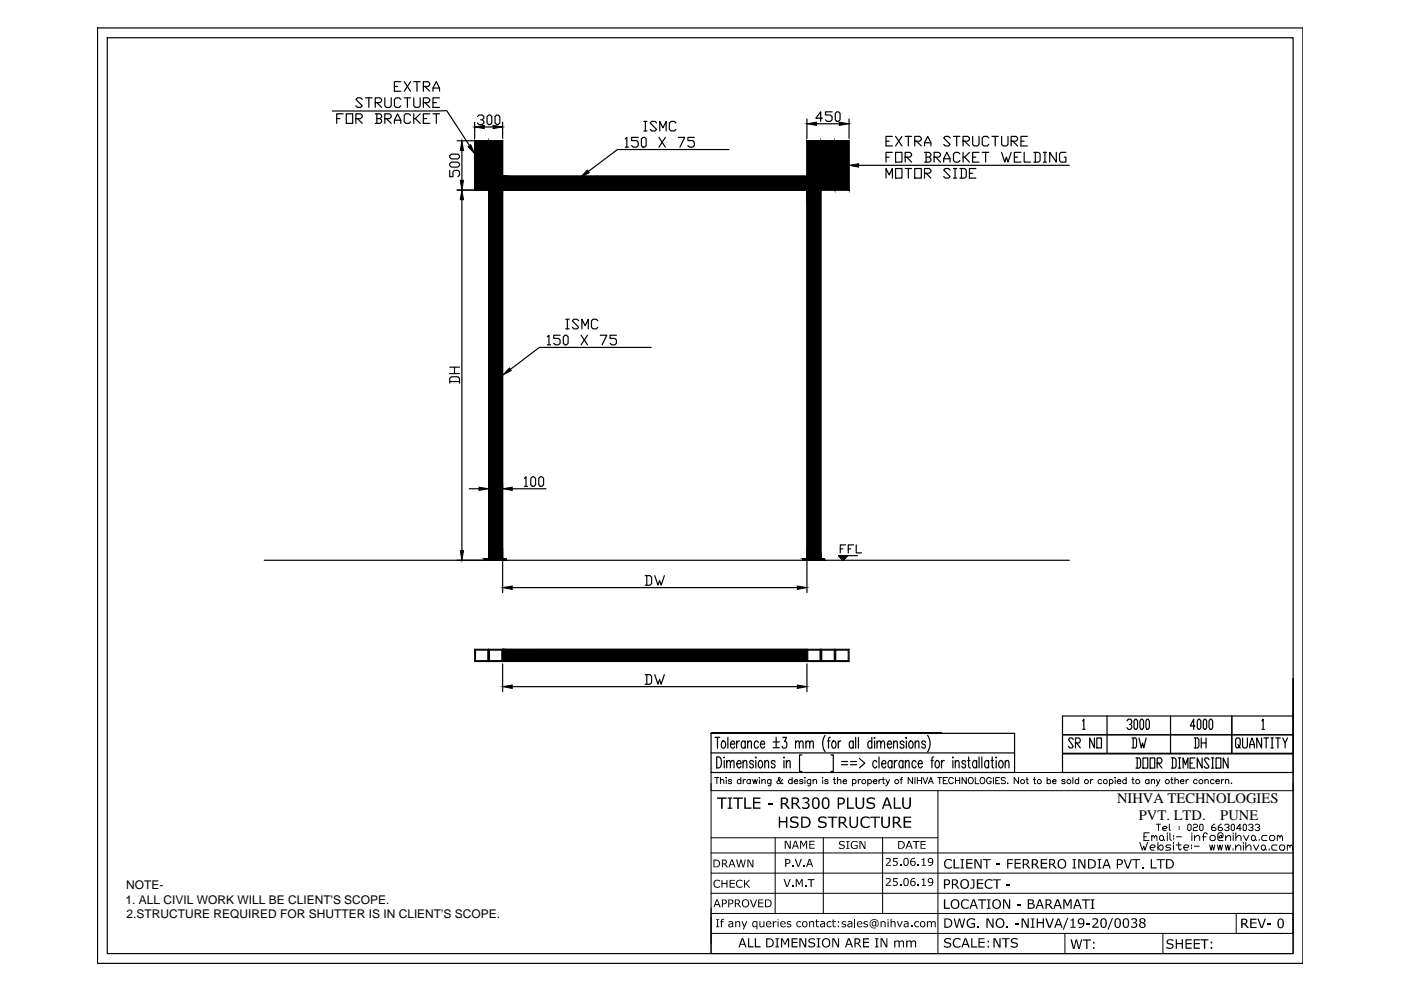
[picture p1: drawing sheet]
<svg xmlns="http://www.w3.org/2000/svg" width="297mm" height="210mm" viewBox="0 0 297 210" stroke-linecap="round" stroke-linejoin="round" font-family="sans-serif">
<defs><g id="words">
<g font-size="3.1">
<text x="236.8" y="170.3">NIHVA TECHNOLOGIES</text>
<text x="241.5" y="173.8">PVT. LTD.</text>
<text x="258.7" y="173.8">PUNE</text>
</g>
<g font-size="2.5">
<text x="26.6" y="191.6">1. ALL CIVIL WORK WILL BE CLIENT'S SCOPE.</text>
<text x="26.7" y="188.5">NOTE-</text>
<text x="26.8" y="194.7">2.STRUCTURE REQUIRED FOR SHUTTER IS IN CLIENT'S SCOPE.</text>
</g>
</g></defs>
<!-- layer: 0 -->
<g fill="#000" stroke="#000" stroke-width=".21">
<path d="M97.9 29.8l.4 2.1h-.7zM97.6 38.2h.7l-.4 2.1zM99.2 31.1l.6-.4 .8 1.9zM100.6 26.9l2.1-.3v.7zM104.5 26.6l2.1 .3-2.1 .4zM124.5 36.1l.4 .5-1.8 1zM171.1 26.2l2-.3v.7zM177.9 25.9l2.1 .3-2.1 .4zM180 35.1l2-.4v.7zM97.9 40.3l.4 2h-.7zM108 78l.4 .6-1.8 .9zM97.6 116.8h.7l-.4 2z"/>
<path d="M101.6 103.3l2 .3-2 .4zM106.6 103.6l2-.3v.7zM106.6 124.6l2-.4v.8zM169.1 124.2l2 .4-2 .4zM106.6 145.6l2-.4v.8zM169.1 145.2l2 .4-2 .4z"/>
<path d="M100.6 29.8v10.5h3zM100.6 29.8h3v10.5z"/>
<path d="M103.6 29.8v10.5h3zM103.6 29.8h3v10.5z"/>
<path d="M106.6 37.3v3h64.5zM106.6 37.3h64.5v3z"/>
<path d="M171.1 29.8v10.5h2.9zM171.1 29.8h2.9v10.5z"/>
<path d="M174 29.8v10.5h3zM174 29.8h3v10.5z"/>
<path d="M177 29.8v10.5h3zM177 29.8h3v10.5z"/>
<path d="M102.7 118.5v.3h.9zM102.7 118.5h.9v.3z"/>
<path d="M103.6 40.3v78.5h3zM103.6 40.3h3v78.5z"/>
<path d="M106.6 118.5v.3h.8zM106.6 118.5h.8v.3z"/>
<path d="M170.2 118.5v.3h.9zM170.2 118.5h.9v.3z"/>
<path d="M171.1 40.3v78.5h2.9zM171.1 40.3h2.9v78.5z"/>
<path d="M174 118.5v.3h.9zM174 118.5h.9v.3z"/>
<path d="M106.6 137.7v2.6h64.5zM106.6 137.7h64.5v2.6z"/>
</g>
<g fill="none" stroke="#000" stroke-width=".25">
<path d="M20.7 5.9h255.5v198.4h-255.5zM22.7 8h251.5v194.2h-251.5zM83.6 18.3h.7M85 17.3h-1.4v2h1.4M85.7 17.3l1.4 2M87.1 17.3l-1.4 2M87.7 17.3h1.4M88.4 17.3v2M89.8 18.3h1l.3-.3v-.3l-.3-.4h-1v2M90.1 18.3l1 1M91.8 19.3v-.6l.7-1.4 .7 1.4v.6M91.8 18.7h1.4"/>
<path d="M70.5 23.5h24.2l4.8 7.4M71.4 25.1h.7M72.7 24.1h-1.3v2.1M73.4 24.1h1.4v2.1h-1.4zM75.5 25.1h1l.3-.3v-.3l-.3-.4h-1v2.1M75.8 25.1l1 1.1M76.8 21.1l-.3-.4h-.7l-.3 .4 1.3 1.3-.3 .4h-.7l-.3-.4M77.5 20.7h1.4M78.2 20.7v2.1M79.6 21.8h1l.3-.4v-.3l-.3-.4h-1v2.1M79.6 24.1h1l.3 .4v.3l-.3 .3M79.9 25.1h.7l.3 .4v.3l-.3 .4h-1"/>
<path d="M79.9 21.8l1 1M79.9 24.1v2.1M81.6 20.7v1.7l.3 .4h.7l.3-.4v-1.7M81.6 25.1h1l.3-.3v-.3l-.3-.4h-1v2.1M81.9 25.1l1 1.1M83.6 26.2v-.7l.7-1.4 .7 1.4v.7M83.6 25.5h1.4M85 21.1l-.4-.4h-.6l-.4 .4v1.3l.4 .4h.6l.4-.4M85.7 20.7h1.4M86.4 20.7v2.1M87.1 24.5l-.4-.4h-.7l-.3 .4v1.3l.3 .4h.7l.4-.4M87.7 20.7v1.7l.4 .4h.6l.4-.4v-1.7"/>
<path d="M87.7 24.1v2.1M88.1 25.1l1 1.1M89.1 24.1l-1 1h-.4M89.8 21.8h1l.3-.4v-.3l-.3-.4h-1v2.1M89.8 25.1h.6M90.1 21.8l1 1M91.1 24.1h-1.3v2.1h1.3M91.8 21.8h.7M91.8 24.1h1.4M92.5 24.1v2.1M93.2 20.7h-1.4v2.1h1.4M95.3 36.1v1.4h.7v-1.1l.4-.3h.7l.3 .3v.7l-.3 .4"/>
<path d="M95.3 34.7l.4-.3h1.4l.3 .3v.4l-.3 .3h-1.4l-.4-.3zM95.7 32.7h1.4l.3 .3v.4l-.3 .3h-1.4l-.4-.3v-.4zM96.9 29.8h4.7M97.9 31.9v6.3M100.6 25.9v3.4M101.2 24.7l.4-.3h.6l.4 .3v.4l-.4 .3h-.3M102.2 25.4l.4 .3v.4l-.4 .3h-.6l-.4-.3M102.7 26.9h1.8M103.3 24.7l.3-.3h.3l.4 .3v1.4l-.4 .3h-.3l-.3-.3zM103.6 29.8h-3v10.5h3M105 24.7l.3-.3h.3l.4 .3v1.4l-.4 .3h-.3l-.3-.3zM106.6 25.9v3.4"/>
<path d="M106.6 37.3h64.5M132.6 29.5l.3-.4v2.1M132.6 31.2h.6M135.3 29.1h-1.4v.7h1.1l.3 .4v.7l-.3 .3h-.7l-.4-.3M136 29.5l.3-.4h.4l.3 .4v1.4l-.3 .3h-.4l-.3-.3zM136.5 25.7h.7M136.5 27.8h.7M136.8 25.7v2.1M139.2 26.1l-.3-.4h-.7l-.3 .4 1.3 1.3-.3 .4h-.7l-.3-.4M139.7 29.1l1.4 2.1M139.9 27.8v-2.1l.7 1.4 .6-1.4v2.1M141.1 29.1l-1.4 2.1"/>
<path d="M143.3 26.1l-.3-.4h-.7l-.4 .4v1.3l.4 .4h.7l.3-.4M143.8 29.1h1.4l-1 2.1M147.2 29.1h-1.3v.7h1l.3 .4v.7l-.3 .3h-.7l-.3-.3M154.6 31.7h-23.7l-6.2 4.7M171.1 25.2v4.1M173.1 26.2h4.8M174 29.8h6v10.5h-3M174.3 25.1h-1.3l1-1.4v2M176.4 23.7h-1.4v.7h1l.4 .3v.7l-.4 .3h-.6l-.4-.3M177 29.8v10.5h-3M177.1 24l.3-.3h.4l.3 .3v1.4l-.3 .3h-.4l-.3-.3zM180 25.2v4.1"/>
<path d="M182 35.1h44.7M187.8 37.8v-2.1l.7 1.4 .7-1.4v2.1M187.8 29.9h.7M187.8 33.3h.7M189.2 28.9h-1.4v2h1.4M189.2 32.3h-1.4v2.1M189.9 32.3h1.3v2.1h-1.3zM189.9 35.7h1.3v2.1h-1.3zM189.9 28.9l1.3 2M191.2 28.9l-1.3 2M191.9 33.3h1l.4-.3v-.4l-.4-.3h-1v2.1M191.9 28.9h1.4"/>
<path d="M191.9 35.7h1.4M192.2 33.3l1.1 1.1M192.6 28.9v2M192.6 35.7v2.1M193.9 29.9h1.1l.3-.3v-.3l-.3-.4h-1.1v2M193.9 35.7h1.4v2.1h-1.4zM194.3 29.9l1 1M196 30.9v-.6l.7-1.4 .7 1.4v.6M196 32.3h1l.4 .3v.4l-.4 .3M196 36.7h1l.4-.3v-.3l-.4-.4h-1v2.1M196 30.3h1.4M196.4 33.3h.6l.4 .4v.3l-.4 .4h-1"/>
<path d="M196.4 32.3v2.1M196.4 36.7l1 1.1M198 33.3h1.1l.3-.3v-.4l-.3-.3h-1.1v2.1M198.4 33.3l1 1.1M200.1 34.4v-.7l.7-1.4 .6 1.4v.7M200.1 33.7h1.3M201.4 29.3l-.3-.4h-.7l-.3 .4 1.3 1.3-.3 .3h-.7l-.3-.3M201.4 36.1l-.3-.4h-.7l-.3 .4 1.3 1.3-.3 .4h-.7l-.3-.4M202.2 28.9h1.3M202.2 35.7h.6M202.2 37.8h.6M202.5 35.7v2.1"/>
<path d="M202.8 28.9v2M203.5 32.6l-.3-.3h-.7l-.3 .3v1.4l.3 .4h.7l.3-.4M203.5 35.7h1l.4 .4v1.3l-.4 .4h-1M203.8 35.7v2.1M204.2 29.9h1l.3-.3v-.3l-.3-.4h-1v2M204.2 32.3v2.1M204.5 29.9l1 1M204.5 33.3l1 1.1M205.5 32.3l-1 1h-.3M205.5 36.7h.7M206.2 28.9v1.7l.4 .3h.6l.4-.3v-1.7M206.2 33.3h.7"/>
<path d="M206.9 35.7h-1.4v2.1h1.4M207.6 32.3h-1.4v2.1h1.4M208.3 32.3h1.3M209 32.3v2.1M209.6 29.3l-.3-.4h-.7l-.3 .4v1.3l.3 .3h.7l.3-.3M210.3 28.9h1.4M211 28.9v2M212.4 28.9v1.7l.3 .3h.7l.3-.3v-1.7M212.4 32.3l.6 2.1 .4-1.1 .3 1.1 .7-2.1M214.4 29.9h1l.3-.3v-.3l-.3-.4h-1v2M214.7 29.9l1 1M215.1 33.3h.6"/>
<path d="M216.5 32.3h-1.4v2.1h1.4M216.5 29.9h.6M217.1 32.3v2.1h1.4M217.8 28.9h-1.3v2h1.3M219.2 32.3h1l.3 .3v1.4l-.3 .4h-1M219.5 32.3v2.1M221.2 34.4h.7M221.2 32.3h.7M221.5 32.3v2.1M224 32.3v2.1l-1.4-2.1v2.1M226 32.3h-1l-.4 .3v1.4l.4 .4h1v-1.1h-.3M96.9 40.3h9.2"/>
<path d="M97.9 42.3v74.5M106.6 40.3h64.5zM171.1 40.3v-10.5h2.9v89M171.1 40.3v85.3M95.3 79.2h2.1M95.3 77.9h2.1M96.4 77.9v1.3M116 71.4l.4-.3v2M116 73.1h.7M118.8 71.1h-1.4v.7h1l.4 .3v.7l-.4 .3h-.7l-.3-.3M119.4 71.4l.4-.3h.3l.4 .3v1.4l-.4 .3h-.3l-.4-.3zM119.9 67.7h.8"/>
<path d="M119.9 69.7h.8M120.3 67.7v2M122.7 68l-.3-.3h-.7l-.4 .3 1.4 1.4-.3 .3h-.7l-.4-.3M123.2 71.1l1.4 2M123.4 69.7v-2l.7 1.3 .6-1.3v2M124.6 71.1l-1.4 2M126.8 68l-.4-.3h-.7l-.3 .3v1.4l.3 .3h.7l.4-.3M127.3 71.1h1.4l-1.1 2M130.7 71.1h-1.4v.7h1.1l.3 .3v.7l-.3 .3h-.7l-.4-.3M138.1 73.7h-23.7l-6.2 4.6M95.3 81.2v-1l.4-.3h1.4l.3 .3v1M95.3 80.9h2.1"/>
<path d="M56 118.8h170.7M96.9 118.8h9.2M99.5 103.6h2.1M102.7 118.5h4.7v.3h-4.7zM103.6 118.8v-89h3v95.8M103.6 102.6v.9M103.6 103.6h3M108.6 103.6h7.2M111.2 101.4l.3-.3v2M111.2 103.1h.7M112.5 101.4l.4-.3h.3l.4 .3v1.4l-.4 .3h-.3l-.4-.3zM114.2 101.4l.4-.3h.3l.3 .3v1.4l-.3 .3h-.3l-.4-.3z"/>
<path d="M170.2 118.5h4.7v.3h-4.7zM177.9 117.8h.1M177.9 117.9h.1M177.9 117.8l.1 .1M178.1 118l.1-.2-.1 .2M178.1 118.1l.1-.3v.3M178.1 117.8l-.1 .2M178.2 118.2l.1-.4-.1 .4M178.2 116.4h.5M178.3 117.8l-.1 .4M178.3 117.8l-.1 .4zM178.3 118.3l.2-.5-.1 .6"/>
<path d="M178.4 117.8l-.2 .4zM178.4 117.8l-.1 .5zM178.4 118.4l.2-.6-.2 .6M178.4 117.8l-.1 .5M178.6 117.8l-.1 .7 .2-.7-.2 .8 .3-.8-.2 .8M178.7 118.7l.3-.9-.3 .9M178.8 117.8l-.2 .8M178.8 118.7l.2-.9-.2 1M178.8 117.8l-.2 .8zM178.8 117.8l-.2 .9zM178.8 118.7l.3-.9-.2 .9M178.9 117.8l-.2 .9z"/>
<path d="M179 117.8l-.3 1M179 118.5l.2-.7-.2 .7M179 117.8l-.2 .9zM179.1 118.4l.1-.6-.2 .7M179.1 117.8l-.2 .8zM179.1 117.8l-.2 .8M179.1 118.3l.2-.5-.2 .6M179.2 118.3l.1-.5-.1 .5M179.2 118.2l.1-.4-.1 .4M179.3 118.2l.1-.4-.1 .4M179.3 115.5h-1.1v1.7M179.3 117.8l-.1 .5"/>
<path d="M179.4 118l.1-.2-.1 .3M179.4 117.8l-.1 .4M179.4 118l.1-.2-.1 .2M179.5 117.9v.1M179.8 116.4h.6M181 115.5h-1.2v1.7M181.5 115.5v1.7h1.2M181.8 117.8h-3.9l.8 1 .8-.9M100.6 137.7h79.4v2.6h-79.4zM100.8 137.8h2.6v2.3h-2.6zM103.6 137.7v2.6M103.8 137.8h2.6v2.3h-2.6z"/>
<path d="M106.6 137.7v2.6M108.6 124.6h60.5M136.8 122h1l.3 .4v1.3l-.3 .4h-1M137.1 122v2.1M138.8 122l.7 2.1 .3-1 .4 1 .7-2.1M171.1 137.7v2.6M171.3 137.8h2.6v2.3h-2.6zM174 137.7v2.6M174.2 137.8h2.7v2.3h-2.7zM177 137.7v2.6M177.2 137.8h2.6v2.3h-2.6zM106.6 140.8v5.8"/>
<path d="M108.6 145.6h60.5M136.8 143h1l.3 .4v1.3l-.3 .4h-1M137.1 143v2.1M138.8 143l.7 2.1 .3-1 .4 1 .7-2.1M150.8 155.5h48.9zM171.1 140.8v5.8M215.1 155.5v8.3M225.3 159.8h48.9v-16v16zM225.3 155.8h48.9M227.6 156.8l-.3-.3h-.5l-.3 .3 1.1 1.4-.3 .4h-.5l-.3-.4M228 157.5h.8l.2-.3v-.4l-.2-.3h-.8v2.1M228.3 157.5l.7 1.1"/>
<path d="M229.5 152.9l.3-.4v2.1M229.5 154.6h.6M232 156.5v2.1l-1-2.1v2.1M232.6 156.5h.9v2.1h-.9zM234.7 151.8v8M238.9 152.9l.3-.4h.5l.3 .4v.3l-.3 .4h-.2M239.7 153.6l.3 .3v.4l-.3 .3h-.5l-.3-.3M240 156.5h.8l.2 .3v1.4l-.2 .4h-.8M240.3 156.5v2.1M240.7 152.5h.2l.3 .4v1.4l-.3 .3h-.2l-.3-.3v-1.4zM241.5 156.5l.5 2.1 .2-1.1 .3 1.1 .5-2.1M241.9 152.5h.3l.3 .4v1.4l-.3 .3h-.3l-.2-.3v-1.4z"/>
<path d="M243.2 152.5h.2l.3 .4v1.4l-.3 .3h-.2l-.2-.3v-1.4zM248.2 151.8v8M253.2 156.5h.7l.3 .3v1.4l-.3 .4h-.7M253.3 153.9h-.9l.7-1.4v2.1M253.5 156.5v2.1M254.1 152.5h.3l.2 .4v1.4l-.2 .3h-.3l-.3-.3v-1.4zM254.7 156.5v2.1M254.7 157.5h1M255.4 152.5h.2l.2 .4v1.4l-.2 .3h-.2l-.3-.3v-1.4zM255.7 156.5v2.1M256.6 152.5h.3l.2 .4v1.4l-.2 .3h-.3l-.3-.3v-1.4zM261.2 151.8v8"/>
<path d="M262.5 157.9l.2 .3-.2 .4h-.3l-.2-.4v-1.4l.2-.3h.5l.2 .3v1.1l-.2 .3 .2 .4M263.5 156.5v1.7l.2 .4h.5l.3-.4v-1.7M265 158.6v-.7l.4-1.4 .6 1.4v.7M265 157.9h1M267.5 156.5v2.1l-1-2.1v2.1M267.6 152.9l.2-.4v2.1M267.6 154.6h.5M268 156.5h1M268.4 156.5v2.1M269.5 156.5h.5M269.5 158.6h.5M269.7 156.5v2.1"/>
<path d="M270.5 156.5h1M270.9 156.5v2.1M272 156.5l.5 1v1.1M273 156.5l-.5 1M274.2 151.8h-48.9v12h48.9v-4h-48.9h48.9M240.8 160.7h.8l.2 .4v1.4l-.2 .4h-.8M241.1 160.7v2.2M242.3 160.7h1v2.2h-1zM243.9 160.7h.9v2.2h-.9zM245.3 161.8h.8l.3-.4v-.3l-.3-.4h-.8v2.2M245.6 161.8l.8 1.1M248.3 160.7h.8l.3 .4v1.4l-.3 .4h-.8"/>
<path d="M248.6 160.7v2.2M249.8 160.7h.5M249.8 162.9h.5M250.1 160.7v2.2M250.8 162.9v-2.2l.5 1.4 .6-1.4v2.2M252.3 161.8h.5M253.3 160.7h-1v2.2h1M254.9 160.7v2.2l-1.1-2.2v2.2M256.3 161.1l-.2-.4h-.5l-.3 .4 1 1.4-.2 .4h-.5l-.3-.4M256.9 160.7h.5M256.9 162.9h.5M257.1 160.7v2.2"/>
<path d="M257.8 160.7h1v2.2h-1zM260.4 160.7v2.2l-1.1-2.2v2.2"/>
</g>
<!-- layer: 1 -->
<g fill="none" stroke="#000" stroke-width=".25">
<path d="M150.8 159.6h64.3M151.6 156.3h1M152.1 156.3v2.3M153.1 157.2l.4-.1 .3 .3 .1 .6-.4 .6h-.2l-.3-.3-.1-.5zM154.3 156.3v2.3M154.9 157.8h.9l-.1-.5-.2-.2a.78 .78 0 0 0-.6 .8 .78 .78 0 0 0 .6 .7l.3-.3M156.2 157.1v1.5M156.8 157.1l-.4 .1-.2 .6M158 157.4l-.3-.3a.8 .8 0 0 0-.5 .8 .8 .8 0 0 0 .5 .7l.3-.3M158 157.1v1.5M158.5 157.6l.4-.5 .4 .1v1.4M158.5 157.1v1.5"/>
<path d="M160.8 157.4l-.3-.3a.78 .78 0 0 0-.6 .8 .78 .78 0 0 0 .6 .7l.3-.3M161.2 157.8h.9l-.1-.5-.2-.2a.78 .78 0 0 0-.6 .8 .78 .78 0 0 0 .6 .7l.3-.3M163.9 157.3h1.3M163.9 158.5h1.3M164.6 156.3v2M166 156.3h.8l-.5 .9a.71 .71 0 0 1 .6 .8 .71 .71 0 0 1-.7 .6l-.2-.1-.2-.3M168.7 157.6l.4-.5 .3 .1 .1 1.4M168.7 157.1v1.5M169.5 157.6l.3-.5 .4 .1 .1 1.4M170.9 157.6l.3-.5 .4 .1 .1 1.4M170.9 157.1v1.5M171.7 157.6l.3-.5 .4 .1v1.4"/>
<path d="M174.9 155.9a3.2 3.2 0 0 0 0 3.5M175.4 157.1h.6M176 156.3l-.3 .2v.3v1.8M176.5 157.2l.4-.1 .3 .3 .1 .6-.4 .6h-.2l-.3-.3-.1-.5zM177.7 157.1v1.5M178.3 157.1a.58 .58 0 0 0-.6 .7M180.9 157.4l-.3-.3a.8 .8 0 0 0-.5 .8 .8 .8 0 0 0 .5 .7l.3-.3M180.9 157.1v1.5M181.4 156.3v2.3M182 156.3v2.3M184.8 157.4l-.3-.3a.8 .8 0 0 0-.5 .8 .8 .8 0 0 0 .5 .7l.3-.3M184.8 156.3v2.3"/>
<path d="M185.4 156.3v.2zM185.4 157.1v1.5M185.9 157.6l.4-.5 .4 .1v1.4M185.9 157.1v1.5M186.7 157.6l.4-.5 .4 .1 .1 1.4M188.1 157.8h.9l-.1-.5-.2-.2-.3 .1-.3 .8 .4 .6h.2l.3-.3M189.5 157.6l.3-.5 .4 .1 .1 1.4M189.5 157.1v1.5M191.7 157.4l-.3-.3-.5 .1v.4l.5 .3a.4 .4 0 0 1 .2 .5 .4 .4 0 0 1-.5 .2l-.2-.1v-.2M192.2 156.3v.2zM192.2 157.1v1.5M192.9 157.2l.1-.1a.78 .78 0 0 1 .6 .8 .78 .78 0 0 1-.6 .7 1.02 1.02 0 0 1-.1-1.4z"/>
<path d="M194 157.6l.4-.5 .4 .1v1.4M194 157.1v1.5M196.2 157.4l-.3-.3-.4 .1v.4l.5 .3a.42 .42 0 0 1 .1 .7 .42 .42 0 0 1-.7-.3M196.7 155.9a3 3 0 0 1 0 3.5M215.1 155.5h-64.3v8.3h64.3M151.9 160.5h.6a1.54 1.54 0 0 1 0 2.3h-.6zM153.6 160.5v.2zM153.6 161.2v1.6M154.1 161.7l.3-.5 .4 .2 .1 1.4M154.1 161.2v1.6M154.9 161.7l.3-.5 .4 .2v1.4M156.2 161.9h.9l-.1-.4-.2-.3a.81 .81 0 0 0-.6 .8 .81 .81 0 0 0 .6 .8l.3-.3"/>
<path d="M157.5 161.7l.4-.5 .4 .2v1.4M157.5 161.2v1.6M159.7 161.6l-.3-.4-.4 .2v.4l.5 .2a.42 .42 0 0 1 .1 .7 .42 .42 0 0 1-.7-.2M160.2 160.5v.2zM160.2 161.2v1.6M161 161.4l.1-.2a.83 .83 0 0 1 .6 .8 .83 .83 0 0 1-.6 .8l-.3-.7zM162.2 161.7l.3-.5 .4 .2 .1 1.4M162.2 161.2v1.6M164.3 161.6l-.2-.4-.5 .2v.4l.5 .2a.42 .42 0 0 1 .1 .7 .42 .42 0 0 1-.7-.2M166.2 160.5v.2zM166.2 161.2v1.6M166.7 161.7l.4-.5 .4 .2v1.4"/>
<path d="M166.7 161.2v1.6M170 160.1h-.5v3.5h.5M176.2 160.1h.5v3.5h-.5M178.4 161.5h1.3M178.4 162.1h1.3M180.3 161.5h1.3M180.3 162.1h1.3M182.2 160.8l1.2 1-1.2 1M185.9 161.6l-.3-.4a.81 .81 0 0 0-.6 .6 .81 .81 0 0 0 .3 .9l.3 .1 .3-.3M186.4 160.5v2.3M187 161.9h.8v-.2a.44 .44 0 0 0-.5-.5 .91 .91 0 0 0 .2 1.6l.3-.3M189.1 161.6l-.3-.4a.83 .83 0 0 0-.5 .8 .83 .83 0 0 0 .5 .8l.3-.3"/>
<path d="M189.1 161.2v1.6M189.6 161.2v1.6M190.2 161.2l-.4 .2-.2 .5M191.4 161.6l-.3-.4a.83 .83 0 0 0-.5 .8 .83 .83 0 0 0 .5 .8l.3-.3M191.4 161.2v1.6M192 161.7l.3-.5 .4 .2 .1 1.4M192 161.2v1.6M194.2 161.6l-.3-.4a.81 .81 0 0 0-.6 .8 .81 .81 0 0 0 .6 .8l.3-.3M194.7 161.9h.9l-.1-.4-.2-.3a.81 .81 0 0 0-.6 .8 .81 .81 0 0 0 .6 .8l.3-.3M197.4 161.2h.5M198 160.5l-.3 .1-.1 .4v1.8M198.5 161.4l.1-.2a.81 .81 0 0 1 .6 .8 .81 .81 0 0 1-.6 .8l-.3-.3v-.4v-.5z"/>
<path d="M199.6 161.2v1.6M200.2 161.2l-.4 .2-.2 .5M202 160.5v.2zM202 161.2v1.6M202.5 161.7l.4-.5 .4 .2v1.4M202.5 161.2v1.6M204.7 161.6l-.3-.4-.4 .2v.4l.5 .2a.42 .42 0 0 1 .1 .7 .42 .42 0 0 1-.7-.2M205.2 161.2h.5M205.4 160.5v1.8l.1 .4 .3 .1M207.1 161.6l-.3-.4a.81 .81 0 0 0-.6 .8 .81 .81 0 0 0 .6 .8l.3-.3M207.1 161.2v1.6M207.6 160.5v2.3"/>
<path d="M208.2 160.5v2.3M209.6 161.6l-.3-.4a.83 .83 0 0 0-.5 .8 .83 .83 0 0 0 .5 .8l.3-.3M209.6 161.2v1.6M210.1 161.2h.5M210.4 160.5v2.2l.3 .1M211.2 160.5v.2zM211.2 161.2v1.6M211.9 161.4l.2-.2a.81 .81 0 0 1 .6 .8 .81 .81 0 0 1-.6 .8l-.4-.7zM213.1 161.7l.4-.5 .3 .2 .1 1.4M213.1 161.2v1.6"/>
</g>
<!-- layer: 0 -->
<g fill="none" stroke="#000" stroke-width=".21">
<path d="M150.8 163.8h123.4v3.8h-123.4zM150.8 166.1v36.1h123.4v-36.1M150.8 177.6h48.1M151.5 164.8h.9M152 164.8v1.4M152.8 165.5l.3-.2 .3 .1 .1 .8M152.8 164.8v1.4M153.9 164.9h.1zM154 165.4v.8M155.1 165.5a.4 .4 0 0 0-.3-.2 .4 .4 0 0 0-.4 .2l.7 .4-.2 .3-.5-.2M157.1 165.5a.43 .43 0 0 0-.7-.1 .43 .43 0 0 0 0 .7 .43 .43 0 0 0 .7-.1M157.1 164.8v1.4"/>
<path d="M157.6 165.3v.9M158.1 165.3l-.4 .1-.1 .3M159.1 165.5a.43 .43 0 0 0-.6-.1 .43 .43 0 0 0 0 .7 .43 .43 0 0 0 .6-.1M159.1 165.3v.9M159.6 165.3l.2 .9 .3-.9 .2 .9 .3-.9M161 164.8v.2zM161 165.4v.8M161.5 165.5l.4-.2 .3 .1v.8M161.5 165.3v.9M163.5 165.3l-.1 1.2-.2 .1-.3-.1M163.5 165.5a.43 .43 0 0 0-.7-.1 .43 .43 0 0 0 0 .7 .43 .43 0 0 0 .7-.1M164.4 177.6v16.1"/>
<path d="M166 165.4l-.2-.1a.85 .85 0 0 1-1 .8l-.1-.3 .7-.7-.2-.3-.2 .2 .1 .4 .6 .7 .2 .1 .1-.2M168 165.5a.45 .45 0 0 0-.7-.1 .45 .45 0 0 0 0 .7 .45 .45 0 0 0 .7-.1M168 164.8v1.4M168.4 165.7h.7a.41 .41 0 0 0-.6-.4 .41 .41 0 0 0 0 .7l.2 .2 .4-.2M170.2 165.5a.4 .4 0 0 0-.3-.2 .4 .4 0 0 0-.4 .2l.7 .4-.2 .3-.5-.2M170.6 164.9h.1zM170.7 165.4v.8M171.9 165.3l-.1 1.2-.2 .1-.3-.1M171.9 165.5a.43 .43 0 0 0-.6-.1 .43 .43 0 0 0 0 .7 .43 .43 0 0 0 .6-.1M172.4 165.5l.3-.2 .3 .1 .1 .8M172.4 165.3v.9M174.3 164.9h.2z"/>
<path d="M174.4 165.4v.8M174.6 177.6v16.1M175.6 165.5a.4 .4 0 0 0-.4-.2 .4 .4 0 0 0-.3 .2l.7 .4-.3 .3-.4-.2M176.7 165.3h.4M176.9 164.8v1.3l.3 .1M177.6 165.5l.3-.2 .3 .1 .1 .8M177.6 164.8v1.4M178.7 165.7h.8a.42 .42 0 0 0-.6-.4 .42 .42 0 0 0-.1 .7l.2 .2 .5-.2M180.7 165.5a.43 .43 0 0 1 .7-.1 .43 .43 0 0 1 0 .7 .43 .43 0 0 1-.7-.1M180.7 165.3v1.3M182 165.3v.9M182.5 165.3l-.4 .1-.1 .3"/>
<path d="M184 165.5a.43 .43 0 0 1 .6-.1 .43 .43 0 0 1 0 .7 .43 .43 0 0 1-.6-.1M184 165.3v1.3M185.1 165.7h.8a.41 .41 0 0 0-.6-.4 .41 .41 0 0 0-.1 .7l.3 .2 .4-.2M186.4 165.3v.9M186.9 165.3l-.4 .1-.1 .3M187.1 165.3h.4M187.1 177.6v16.1M187.3 164.8v1.1v.2l.3 .1M187.8 165.3l.4 .9 .4-.9M188.2 166.2l-.4 .4M190.9 165.3h.4M191.4 164.8l-.3 .1v1.3"/>
<path d="M193.5 164.8v1.4l-1-1.4v1.4M194 164.8v1.4M194.5 164.8v1.4M194.5 165.5h.9M195.4 164.8v1.4M195.7 164.8l.5 1.4 .5-1.4M196.8 166.2l.6-1.4 .5 1.4M197 165.7h.7M198.8 164.8h.9M198.9 167.6v34.6M199.2 164.8v1.4M200 165.5h.5"/>
<path d="M200.8 164.8h-.8v1.4h.8M202.1 165.1a.58 .58 0 0 0-.9-.1 .58 .58 0 0 0 0 .9l.3 .3 .4-.1 .2-.2M202.6 165.5h.9M202.6 164.8v1.4M203.5 164.8v1.4M204.9 164.8v1.4l-.9-1.4v1.4M205.5 164.9a.62 .62 0 0 1 .9 .6 .62 .62 0 0 1-1 .5l-.1-.6zM206.8 164.8v1.4h.7M208 164.9a.63 .63 0 0 1 .8 .6 .63 .63 0 0 1-.8 .6l-.2-.4zM210.2 165.1a.58 .58 0 0 0-.9-.1 .58 .58 0 0 0 0 .9 .46 .46 0 0 0 .5 .3 .46 .46 0 0 0 .4-.5h-.4M210.6 164.8v1.4M211.1 165.5h.5"/>
<path d="M211.9 164.8h-.8v1.4h.8M213.2 165l-.4-.2-.5 .2 .1 .4 .8 .4-.2 .3-.4 .1-.3-.2M213.7 166v.2zM216 164.8v1.4l-1-1.4v1.4M217.5 165.3h.5M217.7 164.8l.1 1.3 .2 .1M219.1 165.3h.5M219.3 164.8v1.3l.3 .1M222 165.5a.43 .43 0 0 1 .6-.1 .43 .43 0 0 1 0 .7 .43 .43 0 0 1-.6-.1M222 164.8v1.4M223.2 165.7h.7a.41 .41 0 0 0-.6-.4 .41 .41 0 0 0-.1 .7l.3 .2 .4-.2M225.8 165.5a.4 .4 0 0 0-.3-.2 .4 .4 0 0 0-.4 .2l.7 .4-.2 .3-.5-.2"/>
<path d="M227.5 164.8v1.4M228.7 165.5a.43 .43 0 0 0-.6-.1 .43 .43 0 0 0 0 .7 .43 .43 0 0 0 .6-.1M228.7 164.8v1.4M231.2 165.3v.9M231.7 165.3l-.3 .1-.2 .3M233.6 165.5a.43 .43 0 0 0-.7-.1 .43 .43 0 0 0 0 .7 .43 .43 0 0 0 .7-.1M235.2 165.5a.43 .43 0 0 1 .6-.1 .43 .43 0 0 1 0 .7 .43 .43 0 0 1-.6-.1M235.2 165.3v1.3M236.4 164.9h.1zM236.4 165.4v.8M236.9 165.7h.7a.41 .41 0 0 0-.6-.4 .41 .41 0 0 0 0 .7l.2 .2 .4-.2M238.8 165.5a.43 .43 0 0 0-.7-.1 .43 .43 0 0 0 0 .7 .43 .43 0 0 0 .7-.1"/>
<path d="M238.8 164.8v1.4M240 165.3h.4M240.2 164.8v1.3l.3 .1M241.7 178.6l.5 1.7 .3-.9 .3 .9 .5-1.7M242.5 177.4h.6M243.6 165.5a.43 .43 0 0 0-.6-.1 .43 .43 0 0 0 0 .7 .43 .43 0 0 0 .6-.1M243.6 165.3v.9M243.6 176.6h-1.1v1.6h1.1M243.9 179.7h.8l.3-.3-.3-.2h-.5l-.3 .2v.6l.3 .3h.5M244.1 165.5l.3-.2 .3 .1 .1 .8M244.1 165.3v.9M244.2 177.4l.3-.3 .2 .3v.3"/>
<path d="M244.2 177.1v1.1M244.7 177.4l.3-.3 .3 .3v.8M245.2 165.3l.3 .9 .4-.9M245.2 174.8h.9M245.5 179.7l.6-.5h.2l.3 .2v.6l-.3 .3h-.2zM245.5 178.6v1.7M245.5 166.2l-.4 .4M245.6 174.8v1.3M245.8 177.4l.3-.3h.3l.3 .3v.6l-.3 .2h-.3l-.3-.2zM246.5 175.7h.7l.3-.3-.3-.2h-.4l-.3 .2v.5l.3 .2h.4M246.7 178l.2 .2M247.5 176.6v.3"/>
<path d="M247.5 177.1v1.1M247.9 174.8v1.1l.2 .2M248 176.6v1.4l.3 .2M248.2 165.3h.5M248.3 179.2h-.9l-.2 .2 .2 .3h.6l.3 .3-.3 .3h-.8M248.4 164.8l.1 1.3 .2 .1M248.8 178.6v.3M248.8 179.2v1.1M248.8 177.1v.3M248.8 177.7v.3M249.1 165.5l.3-.2 .3 .1 .1 .8M249.1 164.8v1.4"/>
<path d="M249.4 179.2h1.1M249.4 177.4h1.1M249.9 178.6v1.4l.3 .3 .3-.3M250 175.2v.2M250 175.7v.2M250.2 165.7h.8a.41 .41 0 0 0-.6-.4 .41 .41 0 0 0-.1 .7l.3 .2 .4-.2M251 179.7h.8l.3-.3-.3-.2h-.5l-.3 .2v.6l.3 .3h.5M251.5 165.3v.9M251.8 175l.3-.2 .4 .2v.9l-.2 .2-.5-.2zM252 165.3l-.3 .1-.2 .3M252.6 179.2v.2M252.6 179.7v.3"/>
<path d="M252.7 176.6v.3M252.7 177.1v1.1M253 175l.2-.2h.5l.2 .2-.2 .4h-.5l-.2 .3v.4h.9M253.2 179.4h1.1M253.3 177.7l.5-.6h.3l.3 .3v.8M253.3 177.1v1.1M253.8 165.5a.43 .43 0 0 0-.6-.1 .43 .43 0 0 0 0 .7 .43 .43 0 0 0 .6-.1M254.4 175l.2-.2 .5 .2v.9l-.3 .2-.4-.2zM254.9 177.4h.8M255.5 165.5l.3-.2 .3 .1 .1 .8M255.5 165.3v.9M256 176.9l-.3-.3h-.2l-.3 .3v1.3"/>
<path d="M256.5 179.2l.3 1.1 .2-1.1 .3 1.1 .3-1.1M256.8 177.1h.6l.3 .3v.6l-.3 .2h-.6l-.2-.2v-.6zM257.4 165.5a.43 .43 0 0 0-.6-.1 .43 .43 0 0 0 0 .7 .43 .43 0 0 0 .6-.1M257.6 174.8h-.2l-.5 .4v.7l.2 .2h.5l.2-.2-.2-.5h-.7M257.8 165.7h.7a.42 .42 0 0 0-.6-.4 .42 .42 0 0 0-.1 .7l.3 .2 .4-.2M258.1 179.2l.3 1.1 .3-1.1 .2 1.1 .3-1.1M259 174.8h-.2l-.5 .4v.7l.2 .2h.5l.2-.2-.2-.5h-.7M259 165.3v.9M259 177.4l-.2 .3h-.3v-.3l.3-.3h.2v.6l.3-.3v-.5l-.3-.3h-.5l-.3 .3v1.1l.3 .2h.8M259.5 165.3l-.3 .1-.2 .3M259.6 175l.3-.2h.5l.2 .4-.5 .2M259.8 179.2l.2 1.1 .3-1.1 .3 1.1 .3-1.1"/>
<path d="M259.8 165.5l.3-.2 .3 .1 .1 .8M259.8 165.3v.9M259.9 177.7l.5-.6h.3l.2 .3v.8M259.9 177.1v1.1M260.4 175.4l.2 .3-.2 .4h-.5l-.3-.2M261 175l.3-.2 .4 .2v.9l-.2 .2-.5-.2zM261.1 166v.2zM261.4 180v.3M261.5 176.6v.3M261.5 177.1v1.1M262 179.7l.5-.5h.3l.3 .2v.9M262 179.2v1.1"/>
<path d="M262 177.7l.6-.6h.3l.2 .3v.8M262 176.6v1.6M263.1 175.7h-.9l.7-.9v1.3M263.6 175l.2-.2 .5 .2v.9l-.3 .2-.4-.2zM263.6 178.6v.3M263.6 179.2v1.1M263.7 177.1l.5 1.1 .6-1.1M264.1 179.7l.6-.5h.3l.2 .2v.9M264.1 178.6v1.7M264.7 175l.3-.2h.4l.3 .2v.2l-.5 .2M265.4 175.4l.3 .3v.2l-.3 .2h-.4l-.3-.2M265.6 177.1h.3l.3 .3v.6l-.3 .2h-.3l-.3-.2v-.6z"/>
<path d="M265.8 179.2l.5 1.1 .6-1.1M266.1 175l.2-.2h.5l.3 .2v.2l-.5 .2M266.2 178l.2 .2M266.8 175.4l.3 .3v.2l-.3 .2h-.5l-.2-.2M267 178v.2M267.4 179.4l.3-.2h.3l.3 .2v.6l-.3 .3h-.3l-.3-.3zM268.3 180l.2 .3M268.6 177.1h-.8l-.3 .3v.6l.3 .2h.8M269.1 180v.3M269.4 177.1h.6l.3 .3v.6l-.3 .2h-.6l-.2-.2v-.6zM270.7 179.2h-.8l-.3 .2v.6l.3 .3h.8M270.8 177.4l.3-.3 .3 .3v.3"/>
<path d="M270.8 177.1v1.1M271.3 179.4l.2-.2h.6l.3 .2v.6l-.3 .3h-.6l-.2-.3zM271.4 177.4l.2-.3 .3 .3v.8M272.9 179.4l.3-.2 .3 .2v.3M272.9 179.2v1.1M273.5 179.4l.2-.2 .3 .2v.9M150.8 193.7h123.4M150.8 189.4h123.4M150.8 185.1h123.4M150.8 180.8h123.4M150.8 197.9h123.4M225.8 197.9v4.3"/>
<path d="M246.6 197.9v4.3M262.1 193.7h12.1v4.2h-12.1z"/>
<circle cx="183.1" cy="165.7" r=".45"/>
<circle cx="190.1" cy="165.7" r=".44"/>
<circle cx="216.8" cy="165.7" r=".44"/>
<circle cx="220.3" cy="165.7" r=".45"/>
<circle cx="226.6" cy="165.7" r=".44"/>
<circle cx="230.3" cy="165.7" r=".44"/>
<circle cx="234.4" cy="165.7" r=".45"/>
<circle cx="241.2" cy="165.7" r=".45"/>
<circle cx="247.5" cy="165.7" r=".44"/>
<circle cx="254.6" cy="165.7" r=".44"/>
</g>
<g fill="#000">
<path d="M152 169.1h2.1v.3h-.9v2.1h-.3v-2.1h-.9zM154.3 169.1h1v.2h-.4v1.9h.4v.3h-1v-.3h.3v-1.9h-.3zM155.5 169.1h2v.3h-.9v2.1h-.3v-2.1h-.8zM157.8 169.1h.3v2.1h1.2v.3h-1.5zM159.7 169.1h1.5v.3h-1.3v.6h1.3v.3h-1.3v.9h1.3v.3h-1.5zM162.8 170.3h1v.3h-1zM165.1 173.1h.3v1h1.2v-1h.3v2.4h-.3v-1.1h-1.2v1.1h-.3zM166.4 178.3h.3l.7 1.3v-1.3h.3v1.7h-.3l-.8-1.6v1.6h-.2zM167.6 173.4l.5-.3 1.1 .1v.5l-.6-.3h-.5l-.3 .3 .2 .3 1 .3 .3 .2v.4l-.1 .4-.5 .3-1.2-.2v-.4l.7 .3 .7-.2a.42 .42 0 0 0 0-.5 .42 .42 0 0 0-.5-.1l-.8-.4-.1-.4zM169.6 178.3h.3l.5 .9 .4-.9h.3v1.7h-.2v-1.5l-.5 1h-.1l-.4-1v1.5h-.3zM170.2 169.2l.9-.2 .4 .3v.6l-.4 .3 .4 .2 .2 .5-.1 .3-.6 .3-.9-.1v-.3l.7 .2 .5-.2v-.6l-.7-.2v-.2h.3a.41 .41 0 0 0 .3-.6 .41 .41 0 0 0-.6-.2l-.4 .2zM171.6 178.3h1.1v.2h-.9v.4h.9v.2h-.9v.6h.9v.3h-1.1z"/>
<path d="M173.5 173.5l.4-.4h.9l.4 .2v.4l-.5-.3h-.6a.41 .41 0 0 0-.3 .5 .41 .41 0 0 0 .6 .3l.8 .3v.7l-.6 .4-1.1-.2v-.4l.6 .3h.5a.41 .41 0 0 0 .3-.6 .41 .41 0 0 0-.6-.2l-.7-.3-.1-.3zM175.5 173.1h2v.3h-.8v2.1h-.4v-2.1h-.8zM177.9 178.6l.3-.3h.6l.3 .1v.3l-.7-.2a.3 .3 0 0 0-.3 .3 .3 .3 0 0 0 .5 .2l.4 .2 .1 .5-.4 .3-.8-.1v-.3l.4 .2 .4-.1a.27 .27 0 0 0 .2-.3 .27 .27 0 0 0-.4-.1l-.6-.3zM179.6 169.1h.3v2.1h1.2v.3h-1.5zM180.6 178.5l.3-.2 .9 .1v.3l-.8-.2-.4 .4v.5l.5 .4 .5-.1v-.4h-.4v-.1h.6v.7l-.9 .1-.4-.3-.1-.7zM180.1 173.1h.3v1.7l.1 .2 .3 .3 .7-.2 .1-2h.3v1.8l-.3 .5-.9 .2-.5-.4zM181.4 169.1h.3l.1 1.9 .4 .3 .4-.1 .3-.3v-1.8h.3v1.6l-.3 .7-.9 .1-.5-.3-.1-.4zM182.7 173.4l.6-.3 1.1 .2v.4l-.7-.3h-.6l-.2 .3-.2 .5 .1 .5 .3 .5 .7 .1 .6-.3v.4l-1.2 .2-.6-.5-.2-.9zM183.8 169.4l.7-.4 1 .2v.4l-.6-.3h-.5l-.3 .2a.54 .54 0 0 0 .2 .6 .54 .54 0 0 0 .6 0l.4 .2 .3 .3-.2 .7-.6 .2-1.1-.2v-.4l.6 .3h.6l.3-.2a.59 .59 0 0 0-.8-.6l-.6-.3zM184.5 173.1h2.1v.3h-.9v2.1h-.3v-2.1h-.9zM186.8 173.1h.4v1.8l.4 .4h.4l.3-.3 .1-1.9h.3v1.7l-.3 .6-.7 .2-.7-.3-.2-.5zM189.5 169.1h.3v2.1h1.2v.3h-1.5z"/>
<path d="M191.3 169.1h.3v1.7l.3 .4 .2 .1 .5-.1 .2-.2v-1.9h.3v1.7l-.3 .6-.8 .1-.6-.4zM191.6 173.1h1.6v.3h-1.3v.7h1.3v.3h-1.3v.9h1.3v.2h-1.6zM193.5 178.3h1.5v.2h-.6v1.5h-.3v-1.5h-.6zM195.2 178.3h1.1v.2h-.9v.5h.9v.2h-.9v.6h.9v.2h-1.1zM151.8 194.9h.7v.2h-.3v1.3h.3v.2h-.7v-.2h.2v-1.3h-.2zM151.4 186.8l.5-.3 .8 .1v.3l-.5-.2-.5 .1-.2 .5 .1 .5 .2 .2h.5l.4-.2-.1 .3-.7 .2-.5-.3-.1-.4zM153 194.9l.5-.1v.2a.27 .27 0 0 0-.4 0 .27 .27 0 0 0-.1 .3h.4v.2h-.3v1.1h-.3v-1.1l-.1-.2h.1zM153 186.6h.2v.6h.8v-.6h.2v1.6h-.2v-.8h-.8v.8h-.2zM154.7 186.6h1.1v.1h-.9v.5h.9v.2h-.9v.6h.9v.2h-1.1zM155.9 195.3l.2 .2 .5-.2 .3 .1v1.2h-.2v-.7a.34 .34 0 0 0-.2-.4 .34 .34 0 0 0-.4 .2v.9h-.2zM156.2 186.8l.4-.3 .8 .1v.3l-.3-.2h-.5l-.3 .5 .1 .7 .6 .1 .4-.2v.3l-.7 .2-.5-.3-.1-.3zM156.1 182.2h.2l.3 1.4 .4-1.4h.2l.4 1.4 .3-1.4h.2l-.4 1.7h-.2l-.4-1.4-.3 1.4h-.3z"/>
<path d="M157.2 195.3h.3l.3 1 .4-1h.3l-.8 1.8h-.2l.2-.6zM157.7 186.6h.3v.8l.8-.8h.2l-.7 .7 .8 .9h-.3l-.7-.7-.1 .2v.5h-.3zM158.5 182.2h.3l.7 1.4v-1.4h.2v1.7h-.3l-.7-1.5v1.5h-.2zM159 190.7h.2l.5 1.5 .6-1.5h.2l-.6 1.7h-.3zM160.8 190.7h1.1v.2h-.9v.4h.9v.3h-.9v.6h.9v.2h-1.1zM161 195.3h.2v.7a.34 .34 0 0 0 .2 .4 .34 .34 0 0 0 .5-.1v-1h.2v1.3l-.3-.1-.3 .1h-.3l-.2-.2zM163.8 195.3h.3v.2l.5-.2v.2l-.5 .2v.9h-.3zM166.1 186.4h.3l.5 1.5 .5-1.5h.3l-.7 1.6h-.3zM166.8 195.5l.6-.2 .3 .1v.2l-.3-.1a.25 .25 0 0 0-.3 0 .25 .25 0 0 0 0 .3 .25 .25 0 0 0 .3 .1h.1a.44 .44 0 0 1 .1 .7 .44 .44 0 0 1-.6 0l-.2-.1v-.2l.3 .1a.24 .24 0 0 0 .4 .1 .24 .24 0 0 0-.1-.4l-.3-.1a.32 .32 0 0 1-.3-.2 .32 .32 0 0 1 0-.3zM168 183.5h.2v.3h-.2zM168 187.7h.2v.3h-.2zM168.9 195.5l.4-.2 .6 .1v.2l-.6-.1-.2 .2v.6l.2 .1 .6-.1-.1 .3h-.4l-.5-.2z"/>
<path d="M168.5 182.1h.3l.5 1.5 .5-1.5h.2l-.6 1.7h-.3zM168.7 186.4h.3l.5 .9 .4-.9h.3v1.6h-.2v-1.4l-.5 1h-.1l-.5-1v1.4h-.2zM170.3 183.5h.3v.3h-.3zM170.7 187.7h.3v.3h-.3zM171.5 195.3l.3 .2 .5-.2 .2 .1 .1 1.2h-.2v-.9l-.1-.2-.5 .1v1h-.3zM171.3 186.4h1.4v.2h-.6v1.4h-.3v-1.4h-.5zM173 194.9h.2v.4h.5v.2h-.5v.6a.27 .27 0 0 0 .1 .3 .27 .27 0 0 0 .4 0v.2h-.3l-.4-.2v-.9h-.1v-.2h.1zM175.4 195.5l.3-.2 .6 .1v.2l-.7-.1-.2 .4 .2 .5h.4l.3-.1v.2l-.5 .1-.4-.2-.2-.3zM176.5 194.9h.3v.4h.4v.2h-.4v.6a.29 .29 0 0 0 .1 .3 .29 .29 0 0 0 .3 0v.2h-.2l-.4-.1-.1-1h-.1zM178.5 195.5l.6-.2 .3 .1v.2l-.3-.1a.21 .21 0 0 0-.4 0 .21 .21 0 0 0 .2 .3l.5 .2v.3l-.2 .3h-.4l-.4-.1v-.2l.3 .1a.24 .24 0 0 0 .4 0 .24 .24 0 0 0 0-.3l-.4-.1a.34 .34 0 0 1-.2-.5zM179.4 178.3h.7v.2h-.3v1.3h.3v.2h-.7v-.2h.2v-1.3h-.2zM181.1 194.8h.2v1.8h-.2z"/>
<path d="M182.2 178.3h.4l.7 1.4v-1.4h.2v1.7h-.3l-.8-1.5v1.5h-.2zM183.1 195.5l.6-.2 .3 .1v.2l-.5-.1a.18 .18 0 0 0-.2 .2 .18 .18 0 0 0 .2 .1l.4 .1 .2 .4-.1 .2-.6 .1-.3-.1v-.2l.3 .1a.24 .24 0 0 0 .3 0 .24 .24 0 0 0 0-.3l-.3-.1a.35 .35 0 0 1-.3-.5zM186.7 195.3l.3 .2 .5-.2 .2 .1 .1 1.2h-.2v-.9l-.2-.2-.5 .1v1h-.2zM187.8 182l.6-.1 .4 .1v.7l-.8 .7h.9v.2h-1.1v-.3l.8-.8a.38 .38 0 0 0-.2-.4 .38 .38 0 0 0-.5 .1zM187.8 186.2l.6-.1 .4 .2v.6l-.8 .8h.9v.1h-1.1v-.2l.8-.8a.43 .43 0 0 0-.2-.5 .43 .43 0 0 0-.6 .2zM188.8 194.8h.2v.7l.3-.2 .5 .1 .1 1.2h-.2v-.8a.34 .34 0 0 0-.3-.3 .34 .34 0 0 0-.4 .2v.9h-.2zM189.4 181.9h.9v.2h-.7v.4h.4l.3 .3 .1 .3-.1 .3-.3 .2-.7-.1v-.2l.5 .1 .3-.2a.43 .43 0 0 0-.2-.5 .43 .43 0 0 0-.5 .1zM189.4 186.2h.9v.2h-.7v.4l.5 .1 .3 .3-.3 .6h-.8v-.3l.5 .2a.39 .39 0 0 0 .3-.6 .39 .39 0 0 0-.7-.1zM190.8 183.3h.3v.3h-.3zM190.8 187.5h.3v.3h-.3zM190.1 195.3h.3l.4 1 .3-1h.3l-.5 1.3h-.3zM193.1 196.3h.3v.3h-.3z"/>
<path d="M193.9 195.5l.4-.2 .5 .1v.2l-.5-.1-.3 .3 .2 .6h.4l.2-.1v.3h-.4l-.5-.2zM194.6 183.3h.2v.3h-.2zM194.6 187.5h.2v.3h-.2zM195.4 182.1l.6-.2v1.5h.3v.2h-.9v-.2h.4v-1.1h-.4zM195.4 186.4l.6-.2v1.5h.3v.1h-.9v-.1h.4v-1.1h-.4zM196.5 195.3l.3 .2 .5-.2 .2 .2 .4-.2h.3l.2 .3v1h-.2v-.7a.34 .34 0 0 0-.2-.4 .34 .34 0 0 0-.5 .2l.1 .9h-.2l-.1-.9a.31 .31 0 0 0-.2-.2 .31 .31 0 0 0-.4 .2v.9h-.2zM200.1 190.7h.3v1.7h1v.3h-1.3zM200.3 182.5l.6-.4 .9 .2v.3l-.4-.2h-.6l-.4 .5 .1 .7 .3 .3h.6l.4-.2v.3l-.9 .2-.4-.2-.4-.8zM202.2 182.2h.3v1.7h.9v.3h-1.2zM203.6 182.2h.8v.2h-.3v1.5h.3v.3h-.8v-.3h.3v-1.5h-.3zM202.2 194.7h.3l.4 1.7 .4-1.7h.3l.4 1.7 .4-1.7h.3l-.6 2h-.3l-.4-1.6-.4 1.6h-.3zM203.9 191l.5-.3 1 .1v.3l-.5-.2h-.4l-.5 .5v.6l.3 .4 .6 .1 .5-.3-.1 .4-.9 .1-.4-.2-.3-.6z"/>
<path d="M204.9 182.2h1.3v.2h-1.1v.5h1.1v.3h-1.1v.7h1.1v.3h-1.3zM205.9 186.4h.7v1.7l-.2 .3h-.7v-.2h.2a.35 .35 0 0 0 .3-.1 .35 .35 0 0 0 .1-.3v-1.2h-.4zM205.1 195l.6-.3 1 .1v.4l-.5-.3-.7 .1-.3 .4v.5l.3 .5 .8 .1 .2-.1v-.4h-.6v-.3h.8v.9l-.6 .2-.8-.2-.4-.6zM207.2 196.3h.4v.4h-.4zM206.6 182.2h.4l.9 1.6v-1.6h.2v2h-.3l-.9-1.8v1.8h-.3zM207.1 186.4h1.4v.2h-1.1v.6h1.1v.3h-1.1v.7h1.1v.2h-1.4zM207.4 190.7h1.7v.2h-.8v1.8h-.2v-1.8h-.7zM209.2 190.7h.8v.2h-.2v1.6h.2v.2h-.8v-.2h.3v-1.6h-.3zM208.4 182.2h1.7v.2h-.7v1.8h-.3v-1.8h-.7zM208.9 186.7l.5-.3 1 .2v.3l-.5-.3-.5 .1-.4 .6 .3 .8 .6 .1 .5-.2v.3l-.8 .2-.6-.3-.2-.5zM209.1 194.7h.5l.8 1.6v-1.6h.3v2h-.3l-1-1.8v1.8h-.3zM211.3 183.1h.8v.3h-.8z"/>
<path d="M210.5 186.4h1.7v.2h-.7v1.8h-.3v-1.8h-.7zM213.5 196.3h.3v.4h-.3zM212.4 198.9h1.7v.2h-.7v1.8h-.3v-1.8h-.7zM212.7 190.7h.4l.8 1.6v-1.6h.3v2h-.4l-.9-1.8v1.8h-.2zM213.4 187.4h.8v.3h-.8zM213.5 182.2h1.3v.2h-1v.6h.9v.2h-.9v1h-.3zM215.3 195.7h.8v.3h-.8zM215.1 182.2h1.3v.2h-1v.5h1v.3h-1v.7h1v.3h-1.3zM215.6 191.7h.9v.2h-.9zM216.6 194.7h.4l.9 1.6v-1.6h.2v2h-.3l-1-1.8v1.8h-.2zM218.5 194.7h.8v.2h-.2v1.6h.2v.2h-.8v-.2h.3v-1.6h-.3zM219.8 194.7h.3v.8h1v-.8h.2v2h-.2v-1h-1v1h-.3z"/>
<path d="M220.7 182.2h1.3v.2h-1v.5h1v.3h-1v.7h1v.3h-1.3zM221.6 194.7h.3l.7 1.8 .6-1.8h.2l-.7 2h-.4zM226.3 194.6h.2l-.9 2.5h-.3zM225.4 190.7h.4l.5 1.1 .5-1.1h.4v2h-.2v-1.7l-.6 1.2h-.2l-.5-1.2v1.7h-.3zM227 195l.6-.3v1.8h.5v.2h-1.1v-.2h.4v-1.3h-.4zM227.4 182.2h.7v.2h-.2v1.5h.2v.3h-.7v-.3h.2v-1.5h-.2zM227 199.2h.3l.4 1.7 .4-1.7h.3l.4 1.7 .4-1.7h.3l-.6 2h-.3l-.4-1.7-.4 1.7h-.3zM228.6 182.2h.4l.9 1.6v-1.6h.2v2h-.3l-.9-1.8v1.8h-.3zM229.4 190.7h1.7v.2h-.8v1.8h-.2v-1.8h-.7zM230.3 195.7h.9v.3h-.9zM229.6 199.2h1.7v.2h-.7v1.8h-.3v-1.8h-.7zM231.2 190.7h.8v.2h-.2v1.6h.2v.2h-.8v-.2h.3v-1.6h-.3z"/>
<path d="M231.6 194.8l.8-.1 .4 .2v.4l-.1 .4-.9 .8h1.1v.2h-1.3v-.3l1-1-.2-.5h-.4l-.4 .2zM232.7 182.2h.8v.2h-.3v1.5h.3v.3h-.8v-.3h.3v-1.5h-.3zM235.8 194.6h.2l-1 2.5h-.2zM238.2 182.2h.3l.6 1.7 .6-1.7h.3l-.7 2h-.4zM239.9 194.8l.8-.1 .3 .1 .1 .5-.4 .3 .3 .1 .1 .5-.4 .5-.9-.1v-.3l.4 .2h.4l.2-.2v-.4l-.5-.2v-.2h.3a.35 .35 0 0 0 .1-.6 .35 .35 0 0 0-.6 0l-.2 .2zM240 182.2h1.7v.2h-.7v1.8h-.2v-1.8h-.8zM242.1 183.8h.3v.4h-.3zM244 182.2h.2v1.7h1.1v.3h-1.3zM245.3 182.2h1.6v.2h-.7v1.8h-.2v-1.8h-.7zM254.5 199.1h1.7v.3h-.7v1.8h-.3v-1.8h-.7zM265.1 194.8h1.3v.2h-1v.6h1v.2h-1v.8h1v.2h-1.3zM266.6 194.8h.3l.6 1.8 .6-1.8h.3l-.7 2h-.4z"/>
<path d="M268.6 195.8h.9v.2h-.9zM158.6 198.9h.2v1.7h1v.3h-1.2zM160 198.9h.3v1.7h1v.3h-1.3zM164.4 198.9h.8v.2h-.3v1.6h.3v.2h-.8v-.2h.2v-1.6h-.2zM165.6 198.9h.3l.5 1.1 .5-1.1h.4v2h-.2v-1.7l-.6 1.1h-.2l-.5-1.1v1.7h-.2zM167.8 198.9h1.3v.3h-1v.5h1v.2h-1v.7h1v.3h-1.3zM169.5 198.9h.4l.8 1.6v-1.6h.3v2h-.4l-.9-1.8v1.8h-.2zM171.5 199.1l.3-.2h.7l.3 .2v.2l-.7-.2a.35 .35 0 0 0-.4 .4 .35 .35 0 0 0 .5 .3l.6 .3v.5l-.7 .3-.7-.2v-.3l.4 .3h.5l.2-.2a.37 .37 0 0 0-.1-.4 .37 .37 0 0 0-.4-.1l-.5-.2-.1-.5zM173.2 198.9h.7v.2h-.2v1.6h.2v.2h-.7v-.2h.2v-1.6h-.2zM176.5 198.9h.3l.9 1.6v-1.6h.2v2h-.3l-.9-1.8v1.8h-.2zM183 198.9h1.2v.3h-1v.5h1v.2h-1v.7h1v.3h-1.2zM185.5 198.9h.8v.2h-.3v1.6h.3v.2h-.8v-.2h.3v-1.6h-.3z"/>
<path d="M186.7 198.9h.4l.8 1.6v-1.6h.2v2h-.3l-.9-1.8v1.8h-.2zM189.6 199.4l.3 .2 .6-.2 .2 .2 .3-.2h.5l.2 .3v1.2h-.3v-.9a.34 .34 0 0 0-.2-.4 .34 .34 0 0 0-.4 .3v1h-.3v-1a.36 .36 0 0 0-.3-.3 .36 .36 0 0 0-.4 .2v1.1h-.2zM192.1 199.4l.3 .2 .7-.2a.24 .24 0 0 0 .2 .2 .24 .24 0 0 0 .2-.2h.5l.2 .2v1.3h-.2v-.9a.34 .34 0 0 0-.3-.4 .34 .34 0 0 0-.4 .3v1h-.2v-.9a.36 .36 0 0 0-.3-.4 .36 .36 0 0 0-.4 .2v1.1h-.3zM200.3 199.1l.4-.2 .9 .1v.3l-.6-.2-.6 .2 .2 .4 .8 .2 .3 .3-.1 .5-.5 .3-.9-.2-.1-.4 .9 .3a.36 .36 0 0 0 .4-.4 .36 .36 0 0 0-.5-.3l-.7-.3zM202.2 199.3l.5-.4 .9 .2v.3l-.3-.3h-.5l-.3 .2-.2 .3 .2 .9 .2 .2h.5l.4-.3v.4l-.8 .2-.6-.3-.2-.6zM205.9 198.9h.3v1.8h1v.2h-1.3zM207.4 198.9h1.4v.2h-1.1v.6h1.1v.2h-1.1v.8h1.1v.2h-1.4zM210.6 198.9h.4l.9 1.6v-1.6h.2v2h-.3l-.9-1.8v1.8h-.3zM214.4 199.1l.5-.2h.4l.4 .1v.3l-.6-.2a.33 .33 0 0 0-.5 .3 .33 .33 0 0 0 .4 .3l.8 .4v.5l-.6 .4-.9-.2v-.4l.5 .3h.5a.37 .37 0 0 0 .2-.5 .37 .37 0 0 0-.5-.2l-.6-.2-.1-.5zM247.5 199.3l.3-.2 1 .2v.3l-.5-.3-.6 .2a.4 .4 0 0 0 0 .5 .4 .4 0 0 0 .5 0l.6 .3v.6l-.8 .3-.7-.2v-.3l.5 .3 .5-.1a.34 .34 0 0 0 .2-.4 .34 .34 0 0 0-.5-.2l-.6-.3zM249.3 199.1h.2v.8h1v-.8h.3v2.1h-.3v-1h-1v1h-.2zM251.3 199.1h1.4v.3h-1.1v.5h1.1v.3h-1.1v.7h1.1v.3h-1.4z"/>
<path d="M253.1 199.1h1.3v.3h-1.1v.5h1.1v.3h-1.1v.7h1.1v.3h-1.3z"/>
<path d="M165.5 169.1h1.1l.5 .3v.7l-.5 .3 .9 1.1h-.4l-.8-1h-.4v1h-.4zM165.9 169.4v.9h.4a.45 .45 0 0 0 .5-.5 .45 .45 0 0 0-.5-.4z"/>
<path d="M168.5 178.3h.3l.6 1.7h-.2l-.2-.5h-.7l-.2 .5h-.2zM168.6 178.5l-.3 .8h.6z"/>
<path d="M167.8 169.1h.9l.6 .2 .1 .7-.5 .4 .9 1.1h-.4l-.8-1h-.4v1h-.4zM168.2 169.4v.9l.6-.1 .3-.4a.42 .42 0 0 0-.6-.4z"/>
<path d="M169.9 173.1l1.2 .1 .6 .4 .2 .9-.1 .4-.4 .4-.5 .2h-1zM170.2 173.4v1.9l1-.2 .3-.6-.1-.7-.4-.4z"/>
<path d="M172.3 169.3l.3-.2 .5-.1 .5 .4 .2 1.2-.3 .8-.8 .1-.4-.3-.2-.5v-.9zM172.7 169.4l-.2 .3v1.2l.1 .3 .5 .1 .3-.4 .1-1.1-.3-.4z"/>
<path d="M174.4 169.4l.5-.4 .5 .1 .3 .2 .2 .5v1l-.4 .7h-.6l-.5-.2-.2-.8zM174.8 169.4l-.2 .5v.8l.1 .4 .2 .2a.94 .94 0 0 0 .7-1.3l-.3-.7z"/>
<path d="M177.6 169.1l1.1 .1 .5 .5-.3 .7-1 .2v.9h-.3zM177.9 169.4v.9h.6l.2-.2 .1-.4-.1-.2z"/>
<path d="M177.8 173.1h1.1l.4 .3 .1 .6-.5 .5 .9 1h-.4l-.8-.9h-.4v.9h-.4zM178.2 173.4v.9l.7-.1 .2-.3-.1-.4z"/>
<path d="M187.8 169.1h.5l.8 2.4h-.3l-.2-.7h-1.1l-.2 .7h-.3zM188.1 169.4l-.5 1.2h.8z"/>
<path d="M189.3 173.1h1l.5 .3 .1 .6-.5 .5 .9 1h-.4l-.9-.9h-.4v.9h-.3zM189.6 173.4v.9h.6l.3-.4a.42 .42 0 0 0-.1-.4 .42 .42 0 0 0-.4-.1z"/>
<path d="M190.4 178.3l.9 .1 .4 .3 .1 .7-.3 .4-1.1 .2zM190.6 178.5v1.3l.8-.1 .2-.4-.1-.5-.3-.3z"/>
<path d="M192.6 178.3h.3l.6 1.7h-.2l-.2-.5h-.7l-.2 .5h-.2zM192.8 178.5l-.3 .8h.6z"/>
<path d="M151.3 182.2l.9 .1 .4 .3 .1 .7-.3 .5-1.1 .1zM151.5 182.5v1.2l.7-.1 .3-.4-.1-.5-.4-.2z"/>
<path d="M151.9 190.7h.3l.6 1.7h-.3l-.1-.5h-.7l-.2 .5h-.2zM152 190.9l-.3 .8h.6z"/>
<path d="M153 190.7h.8l.3 .3v.4l-.2 .2-.6 .1v.7h-.3zM153.3 190.9v.7l.4-.1 .2-.2v-.3z"/>
<path d="M153 182.2h.7l.4 .3v.4l-.3 .3 .6 .7h-.3l-.5-.6h-.3v.6h-.3zM153.3 182.5v.5h.2a.31 .31 0 0 0 .4-.2 .31 .31 0 0 0-.4-.3z"/>
<path d="M154.5 195.4l.6-.1 .3 .2 .1 1.1-.3-.1-.5 .1-.3-.1v-.5l.4-.2a.21 .21 0 0 0 .3 0 .21 .21 0 0 0 .1-.3l-.7 .1zM154.7 196a.32 .32 0 0 0 .1 .5 .32 .32 0 0 0 .5-.2v-.4z"/>
<path d="M154.4 190.7h.8l.3 .4-.2 .5-.7 .1v.7h-.2zM154.6 190.9v.7l.7-.2a.36 .36 0 0 0-.1-.4 .36 .36 0 0 0-.3-.1z"/>
<path d="M155 182.2h.3l.6 1.7h-.2l-.2-.5h-.7l-.1 .5h-.3zM155.2 182.5l-.3 .8h.6z"/>
<path d="M155.8 190.7h.8l.3 .2v.5l-.3 .2 .6 .8h-.3l-.6-.7h-.3v.7h-.2zM156 190.9v.6l.6-.1a.33 .33 0 0 0 0-.4 .33 .33 0 0 0-.3-.1z"/>
<path d="M157.5 190.9l.3-.2h.5l.4 .2 .1 .8-.3 .6-.5 .1-.5-.2-.2-.5zM157.7 190.9l-.2 .4v.5l.3 .4h.5l.3-.4v-.7l-.4-.3z"/>
<path d="M159.6 195.5l.3-.2h.7v1.8h-.2v-.6l-.5 .1-.3-.2-.1-.7zM159.8 195.5l-.1 .5a.37 .37 0 0 0 .2 .4 .37 .37 0 0 0 .5-.1v-.8z"/>
<path d="M162.5 195.5l.4-.2h.4l.2 .7h-.9v.2l.3 .2 .6-.1v.2l-.4 .1h-.4l-.3-.4zM162.8 195.5l-.2 .3h.7l-.1-.3z"/>
<path d="M162.2 190.7l1 .1 .3 .3 .1 .7-.4 .5-1 .1zM162.4 190.9v1.3l.7-.1 .3-.4-.1-.6-.3-.2z"/>
<path d="M162.4 198.9l1 .1 .4 .2 .3 .4v.6l-.4 .5-1.3 .2zM162.7 199.2v1.5l.8-.2 .3-.4-.1-.6-.4-.3z"/>
<path d="M164.9 194.9h.2v.2h-.2zM164.9 195.3h.2v1.3h-.2z"/>
<path d="M165.7 195.4l.5-.1 .3 .2 .1 .5h-1l.2 .4 .8-.1-.1 .3h-.5l-.5-.2-.1-.7zM165.8 195.5l-.2 .3h.7a.35 .35 0 0 0-.1-.3 .35 .35 0 0 0-.4 0z"/>
<path d="M166.5 182.1l.8 .1 .3 .3-.1 .4-.1 .2-.7 .1v.6h-.2zM166.7 182.3v.7l.5-.1 .1-.4z"/>
<path d="M170.2 195.5l.6-.2 .3 .2 .1 .7-.2 .4h-.5l-.3-.2-.2-.4zM170.4 195.5l-.1 .2 .1 .7 .5-.1 .1-.5a.35 .35 0 0 0-.6-.3z"/>
<path d="M171.5 182.1h.3l.6 1.7h-.2l-.2-.5h-.7l-.2 .5h-.2zM171.7 182.3l-.3 .8h.5z"/>
<path d="M174 195.3h.6l.3 .2v1.1l-.2-.1-.5 .1-.3-.2v-.4l.5-.2a.17 .17 0 0 0 .3-.1 .17 .17 0 0 0-.2-.2l-.5 .1zM174.2 196a.31 .31 0 0 0 .1 .4 .31 .31 0 0 0 .4-.1v-.4z"/>
<path d="M174.4 199.2l.8-.3 .7 .4 .1 .9-.3 .6-.7 .1-.6-.3-.1-.5zM174.7 199.3l-.2 .5 .1 .6 .3 .3 .6-.1 .3-.5-.1-.7-.3-.3z"/>
<path d="M177.6 195.3h.3v.4h-.3zM177.6 196.3h.3v.3h-.3z"/>
<path d="M179.8 195.3h.6l.3 .2v1.1l-.2-.1-.5 .1-.3-.2v-.4l.5-.2a.17 .17 0 0 0 .3-.1 .17 .17 0 0 0-.2-.2l-.5 .1zM180 196a.31 .31 0 0 0 .1 .4 .31 .31 0 0 0 .4-.1v-.4z"/>
<path d="M181.8 195.5l.4-.2h.4l.3 .5v.2h-1a.53 .53 0 0 0 .9 .3l-.2 .3h-.6l-.3-.5zM182 195.6l-.1 .2h.7l-.1-.3z"/>
<path d="M184.5 195.2l.7-.3 .7 .1 .4 .6-.1 .8h-.6l-.1-.1-.4 .1-.2-.1-.1-.7 .3-.3h.7v1h.2l.1-.2-.1-.8-.4-.3h-.5l-.6 .6v.6l.4 .4h.8v.2l-.6 .1-.4-.3-.3-.5zM185.2 195.5l-.2 .4a.31 .31 0 0 0 .2 .3 .31 .31 0 0 0 .4-.1v-.6z"/>
<path d="M188.1 194.9h.3v.2h-.3zM188.2 195.3h.2v1.3h-.2z"/>
<path d="M191.7 195.3h.5l.4 .2v1.1h-.2v-.1l-.5 .1-.3-.3a.68 .68 0 0 1 .8-.6 .43 .43 0 0 0-.7-.1zM191.9 196a.29 .29 0 0 0 0 .5 .29 .29 0 0 0 .5-.2v-.4z"/>
<path d="M191.6 182.1l.4-.2 .5 .2 .2 .9-.2 .5-.6 .1-.2-.2-.2-.3zM191.9 182.1l-.1 1a.37 .37 0 0 0 .5 .3 .37 .37 0 0 0 .2-.6l-.1-.5a.29 .29 0 0 0-.2-.3 .29 .29 0 0 0-.3 .1z"/>
<path d="M191.6 186.4l.4-.3 .5 .3 .2 .9-.3 .5-.5 .1-.2-.2-.2-.3zM191.9 186.4l-.2 .9 .2 .3a.43 .43 0 0 0 .5-.1 .43 .43 0 0 0 .1-.5l-.1-.5z"/>
<path d="M193.2 182.1l.3-.2h.5v.2h-.5l-.3 .4v.1l.5-.1 .4 .3 .1 .4-.4 .4-.6-.1-.2-.3v-.6zM193.2 183a.37 .37 0 0 0 .7 0 .37 .37 0 0 0-.7 0z"/>
<path d="M193.1 186.4l.4-.2h.5v.2h-.4l-.3 .2a.18 .18 0 0 0-.1 .3 .18 .18 0 0 0 .3-.1l.4 .1 .3 .3-.1 .5-.4 .2-.5-.1-.2-.3v-.6zM193.2 187.3a.38 .38 0 0 0 .7 0 .38 .38 0 0 0-.7 0z"/>
<path d="M195.2 195.5l.6-.2 .3 .2 .1 .7-.2 .3-.5 .1-.3-.1-.2-.3zM195.4 195.5l-.1 .7 .2 .2a.47 .47 0 0 0 .5-.5 .47 .47 0 0 0-.6-.4z"/>
<path d="M196.8 182.1l.6-.2 .4 .3v.8l-.4 .6h-.5v-.2l.5-.1 .2-.4h-.7l-.2-.3zM196.9 182.4a.4 .4 0 0 0 .8 0 .4 .4 0 0 0-.8 0z"/>
<path d="M196.7 186.4l.4-.3 .7 .3 .1 .7-.4 .7-.6 .1v-.3l.6-.1 .1-.4-.2 .1-.6-.1zM196.9 186.7a.4 .4 0 0 0 .8 0 .4 .4 0 0 0-.8 0z"/>
<path d="M200.1 186.4h.9l.4 .4v.4l-.2 .3-.8 .2v.7h-.3zM200.4 186.6v.9l.7-.2v-.5z"/>
<path d="M200.2 194.7h.9l.6 .4 .2 .8-.4 .7-1.3 .1zM200.5 194.9v1.6l.8-.1 .3-.4-.1-.8-.3-.2z"/>
<path d="M201.8 190.9l.7-.3 .8 .4 .1 .9-.4 .7-.6 .1-.6-.3-.2-.5v-.5zM202.1 191l-.2 .3v.9l.4 .3 .5-.1 .3-.4v-.7l-.4-.4z"/>
<path d="M201.8 186.4h.9l.3 .2 .1 .6-.4 .3 .8 .9h-.4l-.6-.8h-.4v.8h-.3zM202.1 186.6v.8l.6-.1 .1-.5z"/>
<path d="M203.8 186.7l.4-.3h.6l.5 .3 .2 1-.4 .6-.7 .2-.5-.2-.3-.6zM204.1 186.8l-.2 .3 .1 .9 .3 .2 .6-.1 .3-.4-.1-.8-.4-.3z"/>
<path d="M206.3 190.7h.3l.7 2h-.2l-.2-.6h-.9l-.2 .6h-.3zM206.4 190.9l-.3 1h.7z"/>
<path d="M209.4 199.4h.3v.4h-.3zM209.4 200.5h.3v.4h-.3z"/>
<path d="M210.6 190.9l.6-.3 .8 .3 .2 .5v.5l-.3 .6-.7 .2-.7-.4-.1-.8zM210.9 191l-.2 .4v.7l.4 .4h.4l.4-.5v-.7l-.4-.4z"/>
<path d="M211.3 195l.4-.3h.6l.5 .3 .2 1-.4 .6-.4 .2-.8-.2-.3-.7zM211.6 195l-.2 .4v.7l.4 .4h.4l.5-.5-.1-.7-.4-.4z"/>
<path d="M216.8 182.2h.9l.4 .2v.6l-.4 .3 .8 .9h-.3l-.7-.9h-.4v.9h-.3zM217.1 182.4v.7h.3a.38 .38 0 0 0 .5-.3 .38 .38 0 0 0-.4-.4z"/>
<path d="M217.9 190.7h1l.3 .2v.4l-.2 .3 .3 .2 .1 .5-.3 .3-1.2 .1zM218.2 190.9v.6h.6l.2-.2-.2-.4zM218.2 191.7v.7h.6l.3-.1-.1-.5z"/>
<path d="M218.8 182.2h.8l.4 .2v.6l-.3 .3 .7 .9h-.3l-.7-.9h-.4v.9h-.2zM219 182.4v.7h.6l.2-.2a.39 .39 0 0 0-.5-.5z"/>
<path d="M220.3 190.7h.3l.7 2h-.2l-.2-.6h-.9l-.2 .6h-.2zM220.4 190.9l-.3 1h.7z"/>
<path d="M221.7 190.7h.9l.3 .2v.5l-.3 .4 .7 .9h-.4l-.6-.8h-.4v.8h-.2zM221.9 190.9v.8l.4-.1a.37 .37 0 0 0 .4-.4 .37 .37 0 0 0-.5-.3z"/>
<path d="M222.4 182.2h.9l.3 .1 .1 .6-.4 .4 .8 .9h-.4l-.6-.9h-.4v.9h-.3zM222.7 182.4v.7h.5l.2-.1v-.5z"/>
<path d="M224 190.7h.4l.7 2h-.3l-.1-.6h-.9l-.2 .6h-.3zM224.2 190.9l-.3 1h.7z"/>
<path d="M224.3 194.7h.3l.7 2h-.2l-.3-.5h-.8l-.2 .5h-.3zM224.4 194.9l-.4 1h.8z"/>
<path d="M224.4 182.5l.5-.4h.5l.5 .3 .2 .9-.3 .7-.9 .2-.5-.3-.2-.5zM224.7 182.5l-.2 .3 .1 .8 .3 .3h.5l.4-.5-.1-.7-.4-.4z"/>
<path d="M228.2 190.7h.4l.7 2h-.3l-.1-.6h-.9l-.2 .6h-.3zM228.4 190.9l-.3 1h.7z"/>
<path d="M228.7 194.9l.7-.2 .5 .5-.1 1-.5 .5h-.6v-.2l.7-.1 .2-.6-.3 .2-.6-.2-.2-.5zM228.7 195.3a.5 .5 0 0 0 1 0 .5 .5 0 0 0-1 0z"/>
<path d="M230.7 182.2h.9l.7 .4v.8l-.4 .6-1.2 .2zM230.9 182.4v1.5l.9-.1 .3-.5-.1-.6-.4-.3z"/>
<path d="M233.4 194.9l.3-.2h.5l.4 .4v1.1l-.4 .5h-.5l-.3-.3-.1-.9zM233.7 194.9l-.1 .3v1l.2 .3 .2 .1 .3-.3 .1-1.1-.3-.3z"/>
<path d="M234.5 182.2h.3l.7 2h-.3l-.2-.6h-.8l-.2 .6h-.3zM234.6 182.4l-.4 .9h.8z"/>
<path d="M236.4 194.9l.3-.2h.5l.3 .3 .2 .9-.4 .8-.5 .1-.4-.3-.1-.5zM236.7 194.9l-.1 .3v.9a.43 .43 0 0 0 .5 .4 .43 .43 0 0 0 .3-.6l-.1-.7a.38 .38 0 0 0-.6-.3z"/>
<path d="M236.8 182.2h.8l.5 .4-.2 .6-.3 .2h-.6v.8h-.2zM237 182.4v.8l.6-.1 .2-.3a.39 .39 0 0 0-.5-.4z"/>
<path d="M238.2 194.9l.3-.2h.4l.4 .4 .1 1.1-.4 .5h-.6l-.3-.4-.1-.8zM238.5 194.9l-.2 .3v1l.2 .3 .2 .1 .4-.4v-1l-.2-.3z"/>
<path d="M241.6 194.9l.6-.3 .6 .3 .1 .3-.4 .5 .4 .2v.4l-.3 .4-.6 .1-.4-.3-.1-.5 .4-.3-.3-.3zM241.9 194.9a.38 .38 0 0 0 .1 .6 .38 .38 0 0 0 .5 0 .38 .38 0 0 0 0-.6zM242 195.7l-.2 .3v.3l.4 .3a.38 .38 0 0 0 .4-.4 .38 .38 0 0 0-.4-.4z"/>
<path d="M247.2 182.2h.9l.7 .4 .1 .8-.4 .6-.4 .2h-.9zM247.5 182.4v1.5h.8l.3-.5-.1-.7-.4-.3z"/>
<path d="M263.2 194.8h.8l.4 .2 .1 .5-.4 .4 .7 .9h-.3l-.7-.8h-.3v.8h-.3zM263.5 195v.7h.5l.2-.1-.1-.5z"/>
<path d="M270.9 195l.5-.3 .4 .1 .3 .2 .1 1.1-.3 .6-.6 .1-.4-.3-.1-.5zM271.3 195l-.2 .3v1l.3 .3h.3l.2-.2v-1.1a.36 .36 0 0 0-.6-.3z"/>
<path d="M157.2 198.9h.4l.7 2h-.3l-.2-.6h-.8l-.2 .6h-.2zM157.4 199.2l-.3 .9h.6z"/>
<path d="M179.8 198.9h.3l.8 2h-.3l-.2-.6h-.8l-.2 .6h-.3zM180 199.2l-.4 .9h.7z"/>
<path d="M181.2 198.9l.8 .1 .3 .2 .1 .5-.4 .3 .7 .9h-.3l-.6-.8h-.4v.8h-.2zM181.4 199.2v.7h.6l.1-.3a.34 .34 0 0 0-.4-.4z"/>
<path d="M204.5 198.9h.4l.7 2h-.3l-.2-.5h-.8l-.2 .5h-.3zM204.7 199.1l-.3 1h.6z"/>
<path d="M231.7 199.7h.3v.4h-.3zM231.7 200.8h.3v.4h-.3z"/>
<path d="M256.7 199.6h.3v.4h-.3zM256.7 200.8h.3v.4h-.3z"/>
</g>
<use href="#words"/>
</svg>
